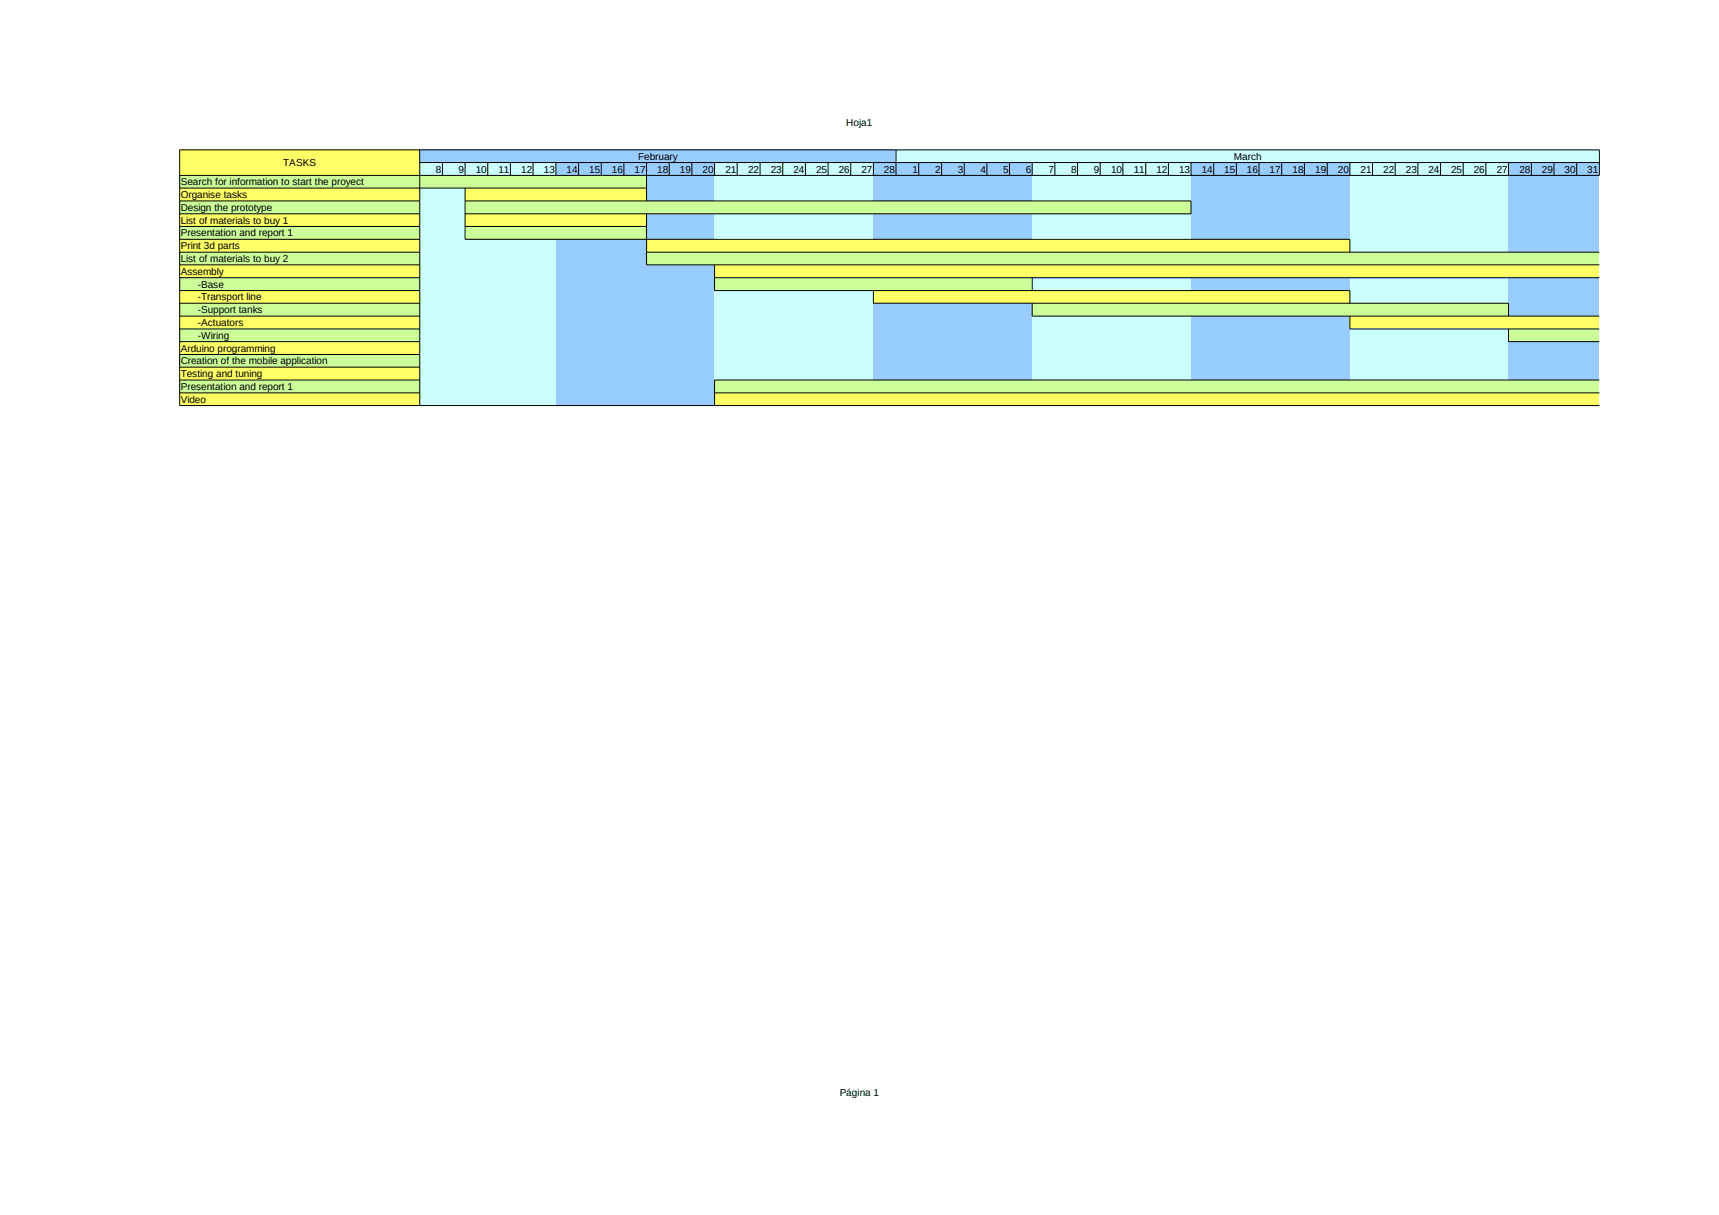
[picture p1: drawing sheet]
<svg xmlns="http://www.w3.org/2000/svg" width="297mm" height="210mm" viewBox="0 0 297 210" stroke-linecap="round" stroke-linejoin="round" font-family="sans-serif">
<defs><g id="words">
<g font-size="1.7">
<text x="146.2" y="21.8">Hoja1</text>
<text x="48.9" y="28.7">TASKS</text>
<text x="75.3" y="29.8">8</text>
<text x="79.2" y="29.8">9</text>
<text x="82.2" y="29.8">10</text>
<text x="86.1" y="29.8">11</text>
<text x="90.1" y="29.8">12</text>
<text x="94" y="29.8">13</text>
<text x="97.9" y="29.8">14</text>
<text x="101.8" y="29.8">15</text>
<text x="105.7" y="29.8">16</text>
<text x="109.6" y="29.8">17</text>
<text x="110.3" y="27.6">February</text>
<text x="113.6" y="29.8">18</text>
<text x="117.5" y="29.8">19</text>
<text x="121.4" y="29.8">20</text>
<text x="125.3" y="29.8">21</text>
<text x="129.3" y="29.8">22</text>
<text x="133.2" y="29.8">23</text>
<text x="137.1" y="29.8">24</text>
<text x="141" y="29.8">25</text>
<text x="144.9" y="29.8">26</text>
<text x="148.8" y="29.8">27</text>
<text x="152.8" y="29.8">28</text>
<text x="157.7" y="29.8">1</text>
<text x="161.6" y="29.8">2</text>
<text x="165.5" y="29.8">3</text>
<text x="169.4" y="29.8">4</text>
<text x="173.3" y="29.8">5</text>
<text x="177.2" y="29.8">6</text>
<text x="181.2" y="29.8">7</text>
<text x="185.1" y="29.8">8</text>
<text x="189" y="29.8">9</text>
<text x="192" y="29.8">10</text>
<text x="195.9" y="29.8">11</text>
<text x="199.8" y="29.8">12</text>
<text x="203.7" y="29.8">13</text>
<text x="207.6" y="29.8">14</text>
<text x="211.6" y="29.8">15</text>
<text x="213.2" y="27.6">March</text>
<text x="215.5" y="29.8">16</text>
<text x="219.4" y="29.8">17</text>
<text x="223.3" y="29.8">18</text>
<text x="227.3" y="29.8">19</text>
<text x="231.2" y="29.8">20</text>
<text x="235.1" y="29.8">21</text>
<text x="239" y="29.8">22</text>
<text x="242.9" y="29.8">23</text>
<text x="246.8" y="29.8">24</text>
<text x="250.8" y="29.8">25</text>
<text x="254.7" y="29.8">26</text>
<text x="258.6" y="29.8">27</text>
<text x="262.5" y="29.8">28</text>
<text x="266.5" y="29.8">29</text>
<text x="270.4" y="29.8">30</text>
<text x="274.3" y="29.8">31</text>
<text x="31.2" y="32">Search for information to start the proyect</text>
<text x="31.2" y="34.2">Organise tasks</text>
<text x="31.2" y="36.4">Design the prototype</text>
<text x="31.2" y="38.6">List of materials to buy 1</text>
<text x="31.2" y="40.9">Presentation and report 1</text>
<text x="31.2" y="43">Print 3d parts</text>
<text x="31.2" y="45.3">List of materials to buy 2</text>
<text x="31.2" y="47.5">Assembly</text>
<text x="34.2" y="49.7">-Base</text>
<text x="34.2" y="51.9">-Transport line</text>
<text x="34.2" y="54.1">-Support tanks</text>
<text x="34.2" y="56.3">-Actuators</text>
<text x="34.2" y="58.5">-Wiring</text>
<text x="31.2" y="60.7">Arduino programming</text>
<text x="31.2" y="62.9">Creation of the mobile application</text>
<text x="31.2" y="65.2">Testing and tuning</text>
<text x="31.2" y="67.4">Presentation and report 1</text>
<text x="31.2" y="69.6">Video</text>
<text x="145.1" y="189.4">Página 1</text>
</g>
</g></defs>
<path d="M31 25.8h41.5v2.2h-41.5z" fill-rule="evenodd" fill="#ff6"/>
<path d="M72.5 25.8h82.3v2.2h-82.3z" fill-rule="evenodd" fill="#9cf"/>
<path d="M154.8 25.8h121.5v2.2h-121.5z" fill-rule="evenodd" fill="#cff"/>
<path d="M31 28h41.5v2.3h-41.5z" fill-rule="evenodd" fill="#ff6"/>
<path d="M72.5 28h23.5v2.3h-23.5z" fill-rule="evenodd" fill="#cff"/>
<path d="M96 28h27.5v2.3h-27.5z" fill-rule="evenodd" fill="#9cf"/>
<path d="M123.5 28h27.4v2.3h-27.4z" fill-rule="evenodd" fill="#cff"/>
<path d="M150.9 28h27.4v2.3h-27.4z" fill-rule="evenodd" fill="#9cf"/>
<path d="M178.3 28h27.5v2.3h-27.5z" fill-rule="evenodd" fill="#cff"/>
<path d="M205.8 28h27.4v2.3h-27.4z" fill-rule="evenodd" fill="#9cf"/>
<path d="M233.2 28h27.5v2.3h-27.5z" fill-rule="evenodd" fill="#cff"/>
<path d="M260.7 28h15.7v2.3h-15.7z" fill-rule="evenodd" fill="#9cf"/>
<path d="M31 30.3h80.7v2.2h-80.7z" fill-rule="evenodd" fill="#cf9"/>
<path d="M111.7 30.3h11.7v2.2h-11.7z" fill-rule="evenodd" fill="#9cf"/>
<path d="M123.5 30.3h27.4v2.2h-27.4z" fill-rule="evenodd" fill="#cff"/>
<path d="M150.9 30.3h27.4v2.2h-27.4z" fill-rule="evenodd" fill="#9cf"/>
<path d="M178.3 30.3h27.5v2.2h-27.5z" fill-rule="evenodd" fill="#cff"/>
<path d="M205.8 30.3h27.4v2.2h-27.4z" fill-rule="evenodd" fill="#9cf"/>
<path d="M233.2 30.3h27.5v2.2h-27.5z" fill-rule="evenodd" fill="#cff"/>
<path d="M260.7 30.3h15.7v2.2h-15.7z" fill-rule="evenodd" fill="#9cf"/>
<path d="M31 32.5h41.5v2.2h-41.5z" fill-rule="evenodd" fill="#ff6"/>
<path d="M72.5 32.5h7.8v2.2h-7.8z" fill-rule="evenodd" fill="#cff"/>
<path d="M80.3 32.5h31.4v2.2h-31.4z" fill-rule="evenodd" fill="#ff6"/>
<path d="M111.7 32.5h11.7v2.2h-11.7z" fill-rule="evenodd" fill="#9cf"/>
<path d="M123.5 32.5h27.4v2.2h-27.4z" fill-rule="evenodd" fill="#cff"/>
<path d="M150.9 32.5h27.4v2.2h-27.4z" fill-rule="evenodd" fill="#9cf"/>
<path d="M178.3 32.5h27.5v2.2h-27.5z" fill-rule="evenodd" fill="#cff"/>
<path d="M205.8 32.5h27.4v2.2h-27.4z" fill-rule="evenodd" fill="#9cf"/>
<path d="M233.2 32.5h27.5v2.2h-27.5z" fill-rule="evenodd" fill="#cff"/>
<path d="M260.7 32.5h15.7v2.2h-15.7z" fill-rule="evenodd" fill="#9cf"/>
<path d="M31 34.7h41.5v2.2h-41.5z" fill-rule="evenodd" fill="#cf9"/>
<path d="M72.5 34.7h7.8v2.2h-7.8z" fill-rule="evenodd" fill="#cff"/>
<path d="M80.3 34.7h125.5v2.2h-125.5z" fill-rule="evenodd" fill="#cf9"/>
<path d="M205.8 34.7h27.4v2.2h-27.4z" fill-rule="evenodd" fill="#9cf"/>
<path d="M233.2 34.7h27.5v2.2h-27.5z" fill-rule="evenodd" fill="#cff"/>
<path d="M260.7 34.7h15.7v2.2h-15.7z" fill-rule="evenodd" fill="#9cf"/>
<path d="M31 36.9h41.5v2.2h-41.5z" fill-rule="evenodd" fill="#ff6"/>
<path d="M72.5 36.9h7.8v2.2h-7.8z" fill-rule="evenodd" fill="#cff"/>
<path d="M80.3 36.9h31.4v2.2h-31.4z" fill-rule="evenodd" fill="#ff6"/>
<path d="M111.7 36.9h11.7v2.2h-11.7z" fill-rule="evenodd" fill="#9cf"/>
<path d="M123.5 36.9h27.4v2.2h-27.4z" fill-rule="evenodd" fill="#cff"/>
<path d="M150.9 36.9h27.4v2.2h-27.4z" fill-rule="evenodd" fill="#9cf"/>
<path d="M178.3 36.9h27.5v2.2h-27.5z" fill-rule="evenodd" fill="#cff"/>
<path d="M205.8 36.9h27.4v2.2h-27.4z" fill-rule="evenodd" fill="#9cf"/>
<path d="M233.2 36.9h27.5v2.2h-27.5z" fill-rule="evenodd" fill="#cff"/>
<path d="M260.7 36.9h15.7v2.2h-15.7z" fill-rule="evenodd" fill="#9cf"/>
<path d="M31 39.1h41.5v2.2h-41.5z" fill-rule="evenodd" fill="#cf9"/>
<path d="M72.5 39.1h7.8v2.2h-7.8z" fill-rule="evenodd" fill="#cff"/>
<path d="M80.3 39.1h31.4v2.2h-31.4z" fill-rule="evenodd" fill="#cf9"/>
<path d="M111.7 39.1h11.7v2.2h-11.7z" fill-rule="evenodd" fill="#9cf"/>
<path d="M123.5 39.1h27.4v2.2h-27.4z" fill-rule="evenodd" fill="#cff"/>
<path d="M150.9 39.1h27.4v2.2h-27.4z" fill-rule="evenodd" fill="#9cf"/>
<path d="M178.3 39.1h27.5v2.2h-27.5z" fill-rule="evenodd" fill="#cff"/>
<path d="M205.8 39.1h27.4v2.2h-27.4z" fill-rule="evenodd" fill="#9cf"/>
<path d="M233.2 39.1h27.5v2.2h-27.5z" fill-rule="evenodd" fill="#cff"/>
<path d="M260.7 39.1h15.7v2.2h-15.7z" fill-rule="evenodd" fill="#9cf"/>
<path d="M31 41.3h41.5v2.2h-41.5z" fill-rule="evenodd" fill="#ff6"/>
<path d="M72.5 41.3h23.5v2.2h-23.5z" fill-rule="evenodd" fill="#cff"/>
<path d="M96 41.3h15.7v2.2h-15.7z" fill-rule="evenodd" fill="#9cf"/>
<path d="M111.7 41.3h121.5v2.2h-121.5z" fill-rule="evenodd" fill="#ff6"/>
<path d="M233.2 41.3h27.5v2.2h-27.5z" fill-rule="evenodd" fill="#cff"/>
<path d="M260.7 41.3h15.7v2.2h-15.7z" fill-rule="evenodd" fill="#9cf"/>
<path d="M31 43.5h41.5v2.3h-41.5z" fill-rule="evenodd" fill="#cf9"/>
<path d="M72.5 43.5h23.5v2.3h-23.5z" fill-rule="evenodd" fill="#cff"/>
<path d="M96 43.5h15.7v2.3h-15.7z" fill-rule="evenodd" fill="#9cf"/>
<path d="M111.7 43.5h164.6v2.3h-164.6z" fill-rule="evenodd" fill="#cf9"/>
<path d="M31 45.7h41.5v2.2h-41.5z" fill-rule="evenodd" fill="#ff6"/>
<path d="M72.5 45.7h23.5v2.2h-23.5z" fill-rule="evenodd" fill="#cff"/>
<path d="M96 45.7h27.5v2.2h-27.5z" fill-rule="evenodd" fill="#9cf"/>
<path d="M123.5 45.7h152.9v2.2h-152.9z" fill-rule="evenodd" fill="#ff6"/>
<path d="M31 47.9h41.5v2.3h-41.5z" fill-rule="evenodd" fill="#cf9"/>
<path d="M72.5 47.9h23.5v2.3h-23.5z" fill-rule="evenodd" fill="#cff"/>
<path d="M96 47.9h27.5v2.3h-27.5z" fill-rule="evenodd" fill="#9cf"/>
<path d="M123.5 47.9h54.9v2.3h-54.9z" fill-rule="evenodd" fill="#cf9"/>
<path d="M178.3 47.9h27.5v2.3h-27.5z" fill-rule="evenodd" fill="#cff"/>
<path d="M205.8 47.9h27.4v2.3h-27.4z" fill-rule="evenodd" fill="#9cf"/>
<path d="M233.2 47.9h27.5v2.3h-27.5z" fill-rule="evenodd" fill="#cff"/>
<path d="M260.7 47.9h15.7v2.3h-15.7z" fill-rule="evenodd" fill="#9cf"/>
<path d="M31 50.2h41.5v2.2h-41.5z" fill-rule="evenodd" fill="#ff6"/>
<path d="M72.5 50.2h23.5v2.2h-23.5z" fill-rule="evenodd" fill="#cff"/>
<path d="M96 50.2h27.5v2.2h-27.5z" fill-rule="evenodd" fill="#9cf"/>
<path d="M123.5 50.2h27.4v2.2h-27.4z" fill-rule="evenodd" fill="#cff"/>
<path d="M150.9 50.2h82.3v2.2h-82.3z" fill-rule="evenodd" fill="#ff6"/>
<path d="M233.2 50.2h27.5v2.2h-27.5z" fill-rule="evenodd" fill="#cff"/>
<path d="M260.7 50.2h15.7v2.2h-15.7z" fill-rule="evenodd" fill="#9cf"/>
<path d="M31 52.4h41.5v2.2h-41.5z" fill-rule="evenodd" fill="#cf9"/>
<path d="M72.5 52.4h23.5v2.2h-23.5z" fill-rule="evenodd" fill="#cff"/>
<path d="M96 52.4h27.5v2.2h-27.5z" fill-rule="evenodd" fill="#9cf"/>
<path d="M123.5 52.4h27.4v2.2h-27.4z" fill-rule="evenodd" fill="#cff"/>
<path d="M150.9 52.4h27.4v2.2h-27.4z" fill-rule="evenodd" fill="#9cf"/>
<path d="M178.3 52.4h82.4v2.2h-82.4z" fill-rule="evenodd" fill="#cf9"/>
<path d="M260.7 52.4h15.7v2.2h-15.7z" fill-rule="evenodd" fill="#9cf"/>
<path d="M31 54.6h41.5v2.2h-41.5z" fill-rule="evenodd" fill="#ff6"/>
<path d="M72.5 54.6h23.5v2.2h-23.5z" fill-rule="evenodd" fill="#cff"/>
<path d="M96 54.6h27.5v2.2h-27.5z" fill-rule="evenodd" fill="#9cf"/>
<path d="M123.5 54.6h27.4v2.2h-27.4z" fill-rule="evenodd" fill="#cff"/>
<path d="M150.9 54.6h27.4v2.2h-27.4z" fill-rule="evenodd" fill="#9cf"/>
<path d="M178.3 54.6h27.5v2.2h-27.5z" fill-rule="evenodd" fill="#cff"/>
<path d="M205.8 54.6h27.4v2.2h-27.4z" fill-rule="evenodd" fill="#9cf"/>
<path d="M233.2 54.6h43.1v2.2h-43.1z" fill-rule="evenodd" fill="#ff6"/>
<path d="M31 56.8h41.5v2.2h-41.5z" fill-rule="evenodd" fill="#cf9"/>
<path d="M72.5 56.8h23.5v2.2h-23.5z" fill-rule="evenodd" fill="#cff"/>
<path d="M96 56.8h27.5v2.2h-27.5z" fill-rule="evenodd" fill="#9cf"/>
<path d="M123.5 56.8h27.4v2.2h-27.4z" fill-rule="evenodd" fill="#cff"/>
<path d="M150.9 56.8h27.4v2.2h-27.4z" fill-rule="evenodd" fill="#9cf"/>
<path d="M178.3 56.8h27.5v2.2h-27.5z" fill-rule="evenodd" fill="#cff"/>
<path d="M205.8 56.8h27.4v2.2h-27.4z" fill-rule="evenodd" fill="#9cf"/>
<path d="M233.2 56.8h27.5v2.2h-27.5z" fill-rule="evenodd" fill="#cff"/>
<path d="M260.7 56.8h15.7v2.2h-15.7z" fill-rule="evenodd" fill="#cf9"/>
<path d="M31 59h41.5v2.2h-41.5z" fill-rule="evenodd" fill="#ff6"/>
<path d="M72.5 59h23.5v2.2h-23.5z" fill-rule="evenodd" fill="#cff"/>
<path d="M96 59h27.5v2.2h-27.5z" fill-rule="evenodd" fill="#9cf"/>
<path d="M123.5 59h27.4v2.2h-27.4z" fill-rule="evenodd" fill="#cff"/>
<path d="M150.9 59h27.4v2.2h-27.4z" fill-rule="evenodd" fill="#9cf"/>
<path d="M178.3 59h27.5v2.2h-27.5z" fill-rule="evenodd" fill="#cff"/>
<path d="M205.8 59h27.4v2.2h-27.4z" fill-rule="evenodd" fill="#9cf"/>
<path d="M233.2 59h27.5v2.2h-27.5z" fill-rule="evenodd" fill="#cff"/>
<path d="M260.7 59h15.7v2.2h-15.7z" fill-rule="evenodd" fill="#9cf"/>
<path d="M31 61.2h41.5v2.2h-41.5z" fill-rule="evenodd" fill="#cf9"/>
<path d="M72.5 61.2h23.5v2.2h-23.5z" fill-rule="evenodd" fill="#cff"/>
<path d="M96 61.2h27.5v2.2h-27.5z" fill-rule="evenodd" fill="#9cf"/>
<path d="M123.5 61.2h27.4v2.2h-27.4z" fill-rule="evenodd" fill="#cff"/>
<path d="M150.9 61.2h27.4v2.2h-27.4z" fill-rule="evenodd" fill="#9cf"/>
<path d="M178.3 61.2h27.5v2.2h-27.5z" fill-rule="evenodd" fill="#cff"/>
<path d="M205.8 61.2h27.4v2.2h-27.4z" fill-rule="evenodd" fill="#9cf"/>
<path d="M233.2 61.2h27.5v2.2h-27.5z" fill-rule="evenodd" fill="#cff"/>
<path d="M260.7 61.2h15.7v2.2h-15.7z" fill-rule="evenodd" fill="#9cf"/>
<path d="M31 63.4h41.5v2.2h-41.5z" fill-rule="evenodd" fill="#ff6"/>
<path d="M72.5 63.4h23.5v2.2h-23.5z" fill-rule="evenodd" fill="#cff"/>
<path d="M96 63.4h27.5v2.2h-27.5z" fill-rule="evenodd" fill="#9cf"/>
<path d="M123.5 63.4h27.4v2.2h-27.4z" fill-rule="evenodd" fill="#cff"/>
<path d="M150.9 63.4h27.4v2.2h-27.4z" fill-rule="evenodd" fill="#9cf"/>
<path d="M178.3 63.4h27.5v2.2h-27.5z" fill-rule="evenodd" fill="#cff"/>
<path d="M205.8 63.4h27.4v2.2h-27.4z" fill-rule="evenodd" fill="#9cf"/>
<path d="M233.2 63.4h27.5v2.2h-27.5z" fill-rule="evenodd" fill="#cff"/>
<path d="M260.7 63.4h15.7v2.2h-15.7z" fill-rule="evenodd" fill="#9cf"/>
<path d="M31 65.6h41.5v2.2h-41.5z" fill-rule="evenodd" fill="#cf9"/>
<path d="M72.5 65.6h23.5v2.2h-23.5z" fill-rule="evenodd" fill="#cff"/>
<path d="M96 65.6h27.5v2.2h-27.5z" fill-rule="evenodd" fill="#9cf"/>
<path d="M123.5 65.6h152.9v2.2h-152.9z" fill-rule="evenodd" fill="#cf9"/>
<path d="M31 67.8h41.5v2.3h-41.5z" fill-rule="evenodd" fill="#ff6"/>
<path d="M72.5 67.8h23.5v2.3h-23.5z" fill-rule="evenodd" fill="#cff"/>
<path d="M96 67.8h27.5v2.3h-27.5z" fill-rule="evenodd" fill="#9cf"/>
<path d="M123.5 67.8h152.9v2.3h-152.9z" fill-rule="evenodd" fill="#ff6"/>
<g fill="none" stroke="#000" stroke-width=".17">
<path d="M31 30.3h245.4v-4.4h-245.4v44.2h245.4M31 32.5h80.7M31 34.7h41.5M31 36.9h41.5M31 39.1h41.5M72.5 28.1h203.9M72.5 25.9v44.2M76.4 28.1v2.2M80.4 34.7h125.4v2.2h-125.4M80.4 39.1h31.3M80.4 32.5v8.8h152.9v2.3M80.4 28.1v2.2"/>
<path d="M84.3 28.1v2.2M88.2 28.1v2.2M92.1 28.1v2.2M96.1 28.1v2.2M100 28.1v2.2M103.9 28.1v2.2M107.8 28.1v2.2M111.7 36.9v8.9h164.7M111.7 28.1v6.6M115.6 28.1v2.2M119.6 28.1v2.2M123.5 28.1v2.2"/>
<path d="M127.4 28.1v2.2M131.3 28.1v2.2M135.3 28.1v2.2M139.2 28.1v2.2M143.1 28.1v2.2M147 28.1v2.2M150.9 28.1v2.2M154.8 25.9v4.4M158.7 28.1v2.2M162.7 28.1v2.2M166.6 28.1v2.2M170.5 28.1v2.2"/>
<path d="M174.4 28.1v2.2M178.4 28.1v2.2M182.3 28.1v2.2M186.2 28.1v2.2M190.1 28.1v2.2M194 28.1v2.2M198 28.1v2.2M201.9 28.1v2.2M205.8 28.1v2.2M209.7 28.1v2.2M213.6 28.1v2.2M217.6 28.1v2.2"/>
<path d="M221.5 28.1v2.2M225.4 28.1v2.2M229.3 28.1v2.2M233.3 28.1v2.2M237.2 28.1v2.2M241.1 28.1v2.2M245 28.1v2.2M248.9 28.1v2.2M252.8 28.1v2.2M256.8 28.1v2.2M260.7 28.1v2.2M264.6 28.1v2.2"/>
<path d="M268.5 28.1v2.2M272.5 28.1v2.2M31 41.3h41.5M31 43.6h41.5M31 45.8h41.5M31 48h41.5M31 50.2h41.5M31 52.4h41.5M31 54.6h41.5M31 56.8h41.5M31 59h41.5M111.7 43.6h164.7"/>
<path d="M123.5 48h152.9M123.5 45.8v4.4h109.8v2.2M150.9 50.2v2.2h109.8v2.2M178.4 52.4v2.2h98M178.4 48v2.2M233.3 54.6v2.2h43.1M260.7 56.8v2.2h15.7M31 61.2h41.5M31 63.4h41.5M31 65.7h41.5M31 67.9h41.5M123.5 67.9h152.9"/>
<path d="M276.4 65.7h-152.9v4.4"/>
</g>
<use href="#words"/>
</svg>
